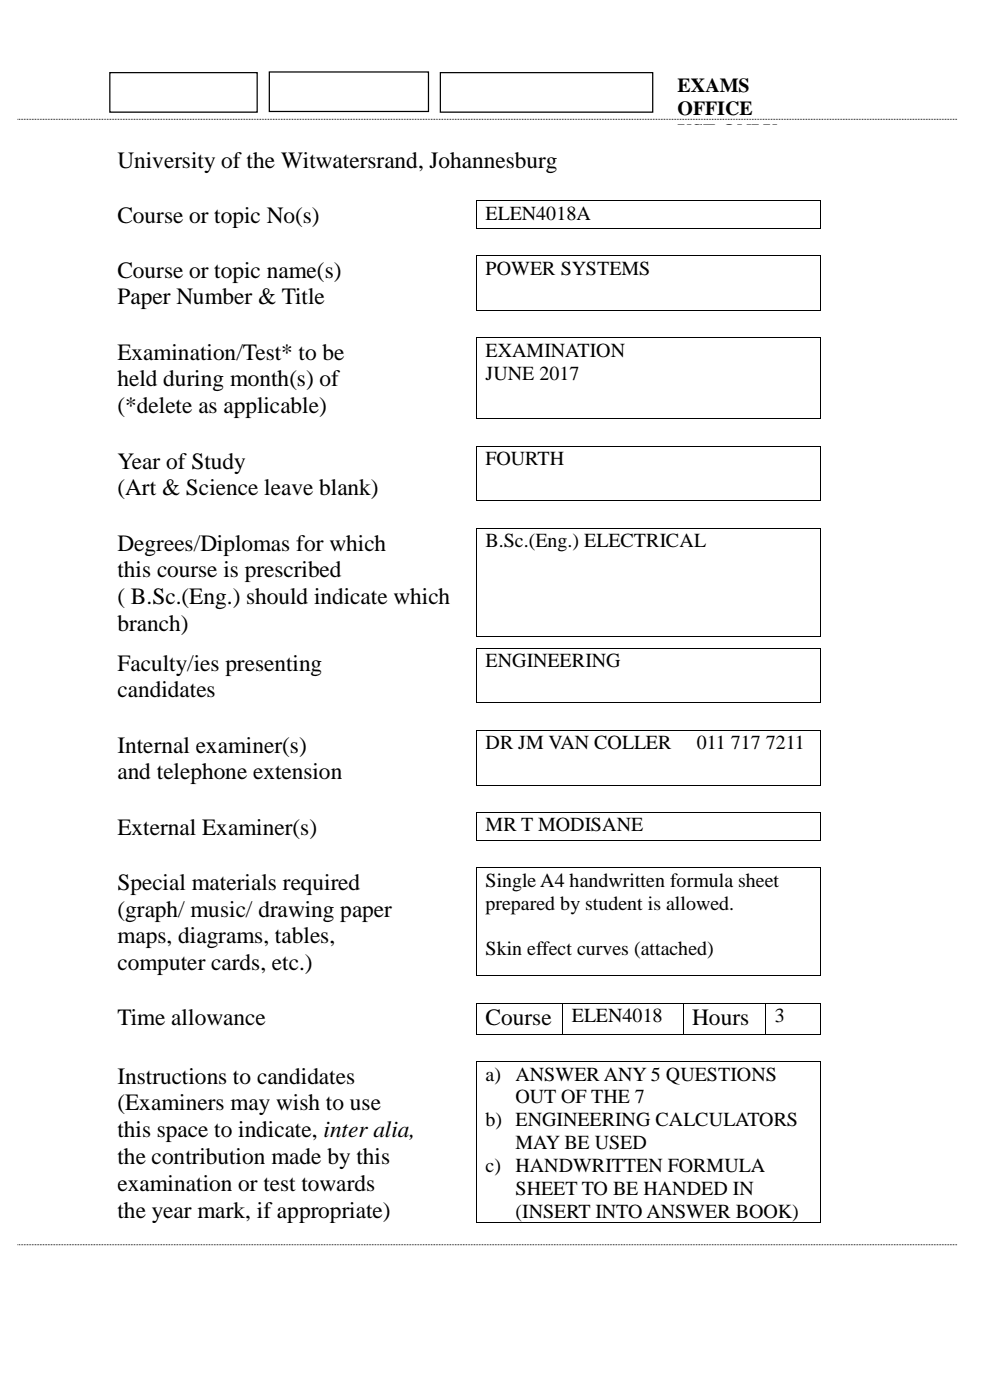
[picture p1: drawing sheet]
<svg xmlns="http://www.w3.org/2000/svg" width="210mm" height="297mm" viewBox="0 0 210 297" stroke-linecap="round" stroke-linejoin="round" font-family="sans-serif">
<defs><g id="words">
<g font-size="5">
<text x="24.9" y="35.7">University of the Witwatersrand, Johannesburg</text>
<text x="24.9" y="47.3">Course or topic No(s)</text>
<text x="24.9" y="58.9">Course or topic name(s)</text>
<text x="24.9" y="64.6">Paper Number &amp; Title</text>
<text x="24.9" y="76.3">Examination/Test* to be</text>
<text x="24.9" y="82">held during month(s) of</text>
<text x="24.9" y="87.7">(*delete as applicable)</text>
<text x="24.9" y="99.4">Year of Study</text>
<text x="24.9" y="105.1">(Art &amp; Science leave blank)</text>
<text x="24.9" y="116.8">Degrees/Diplomas for which</text>
<text x="24.9" y="122.5">this course is prescribed</text>
<text x="24.9" y="128.2">( B.Sc.(Eng.) should indicate which</text>
<text x="24.9" y="133.8">branch)</text>
<text x="24.9" y="142.3">Faculty/ies presenting</text>
<text x="24.9" y="148">candidates</text>
<text x="24.9" y="159.7">Internal examiner(s)</text>
<text x="24.9" y="165.4">and telephone extension</text>
<text x="24.9" y="177.1">External Examiner(s)</text>
<text x="24.9" y="188.8">Special materials required</text>
<text x="24.9" y="194.5">(graph/ music/ drawing paper</text>
<text x="24.9" y="200.2">maps, diagrams, tables,</text>
<text x="24.9" y="205.8">computer cards, etc.)</text>
<text x="24.9" y="217.6">Time allowance</text>
<text x="103" y="217.6">Course</text>
<text x="146.8" y="217.6">Hours</text>
<text x="24.9" y="229.9">Instructions to candidates</text>
<text x="24.9" y="235.6">(Examiners may wish to use</text>
<text x="24.9" y="241.3">this space to indicate, inter alia,</text>
<text x="24.9" y="247">the contribution made by this</text>
<text x="24.9" y="252.7">examination or test towards</text>
<text x="24.9" y="258.4">the year mark, if appropriate)</text>
</g>
<g font-size="4.2">
<text x="143.7" y="19.6">EXAMS</text>
<text x="143.7" y="24.4">OFFICE</text>
<text x="143.7" y="29.3">USE ONLY</text>
<text x="103" y="46.6">ELEN4018A</text>
<text x="103" y="58.3">POWER SYSTEMS</text>
<text x="103" y="75.7">EXAMINATION</text>
<text x="103" y="80.5">JUNE 2017</text>
<text x="103" y="98.7">FOURTH</text>
<text x="103" y="116.1">B.Sc.(Eng.) ELECTRICAL</text>
<text x="103" y="141.6">ENGINEERING</text>
<text x="103" y="159">DR JM VAN COLLER</text>
<text x="147.8" y="159">011 717 7211</text>
<text x="103" y="176.4">MR T MODISANE</text>
<text x="103" y="188.1">Single A4 handwritten formula sheet</text>
<text x="103" y="193">prepared by student is allowed.</text>
<text x="103" y="202.7">Skin effect curves (attached)</text>
<text x="121.3" y="216.9">ELEN4018</text>
<text x="164.4" y="216.9">3</text>
<text x="103" y="229.3">a)</text>
<text x="109.4" y="229.3">ANSWER ANY 5 QUESTIONS</text>
<text x="103" y="239">b) ENGINEERING CALCULATORS</text>
<text x="109.4" y="234.1">OUT OF THE 7</text>
<text x="109.4" y="243.9">MAY BE USED</text>
<text x="103" y="248.7">c)</text>
<text x="109.4" y="248.7">HANDWRITTEN FORMULA</text>
<text x="109.4" y="253.6">SHEET TO BE HANDED IN</text>
<text x="109.4" y="258.5">(INSERT INTO ANSWER BOOK)</text>
</g>
</g></defs>
<path d="M3.7 25.3h199.5M3.7 264.1h199.5" fill="none" stroke="#000" stroke-width=".21" stroke-dasharray=".2 .2" stroke-linecap="butt"/>
<g fill="#000">
<path d="M101 42.4h.2v.2h-.2z" fill-rule="evenodd"/>
<path d="M101 42.4h.2v.2h-.2z" fill-rule="evenodd"/>
<path d="M101 48.3h.2v.2h-.2z" fill-rule="evenodd"/>
<path d="M101 48.3h.2v.2h-.2z" fill-rule="evenodd"/>
<path d="M101 54.2h.2v.1h-.2z" fill-rule="evenodd"/>
<path d="M101 54.2h.2v.1h-.2z" fill-rule="evenodd"/>
<path d="M174.1 42.4h.1v.2h-.1z" fill-rule="evenodd"/>
<path d="M174.1 42.4h.1v.2h-.1z" fill-rule="evenodd"/>
<path d="M174.1 48.3h.1v.2h-.1z" fill-rule="evenodd"/>
<path d="M174.1 48.3h.1v.2h-.1z" fill-rule="evenodd"/>
<path d="M174.1 54.2h.1v.1h-.1z" fill-rule="evenodd"/>
<path d="M174.1 54.2h.1v.1h-.1z" fill-rule="evenodd"/>
<path d="M101 65.7h.2v.2h-.2z" fill-rule="evenodd"/>
<path d="M101 65.7h.2v.2h-.2z" fill-rule="evenodd"/>
<path d="M101 71.6h.2v.1h-.2z" fill-rule="evenodd"/>
<path d="M101 71.6h.2v.1h-.2z" fill-rule="evenodd"/>
<path d="M174.1 65.7h.1v.2h-.1z" fill-rule="evenodd"/>
<path d="M174.1 65.7h.1v.2h-.1z" fill-rule="evenodd"/>
<path d="M174.1 71.6h.1v.1h-.1z" fill-rule="evenodd"/>
<path d="M174.1 71.6h.1v.1h-.1z" fill-rule="evenodd"/>
<path d="M101 88.8h.2v.1h-.2z" fill-rule="evenodd"/>
<path d="M101 88.8h.2v.1h-.2z" fill-rule="evenodd"/>
<path d="M101 94.6h.2v.2h-.2z" fill-rule="evenodd"/>
<path d="M101 94.6h.2v.2h-.2z" fill-rule="evenodd"/>
<path d="M174.1 88.8h.1v.1h-.1z" fill-rule="evenodd"/>
<path d="M174.1 88.8h.1v.1h-.1z" fill-rule="evenodd"/>
<path d="M174.1 94.6h.1v.2h-.1z" fill-rule="evenodd"/>
<path d="M174.1 94.6h.1v.2h-.1z" fill-rule="evenodd"/>
<path d="M101 106.1h.2v.2h-.2z" fill-rule="evenodd"/>
<path d="M101 106.1h.2v.2h-.2z" fill-rule="evenodd"/>
<path d="M101 112h.2v.2h-.2z" fill-rule="evenodd"/>
<path d="M101 112h.2v.2h-.2z" fill-rule="evenodd"/>
<path d="M174.1 106.1h.1v.2h-.1z" fill-rule="evenodd"/>
<path d="M174.1 106.1h.1v.2h-.1z" fill-rule="evenodd"/>
<path d="M174.1 112h.1v.2h-.1z" fill-rule="evenodd"/>
<path d="M174.1 112h.1v.2h-.1z" fill-rule="evenodd"/>
<path d="M101 134.9h.2v.2h-.2z" fill-rule="evenodd"/>
<path d="M101 134.9h.2v.2h-.2z" fill-rule="evenodd"/>
<path d="M101 137.5h.2v.2h-.2z" fill-rule="evenodd"/>
<path d="M101 137.5h.2v.2h-.2z" fill-rule="evenodd"/>
<path d="M174.1 134.9h.1v.2h-.1z" fill-rule="evenodd"/>
<path d="M174.1 134.9h.1v.2h-.1z" fill-rule="evenodd"/>
<path d="M174.1 137.5h.1v.2h-.1z" fill-rule="evenodd"/>
<path d="M174.1 137.5h.1v.2h-.1z" fill-rule="evenodd"/>
<path d="M101 149.1h.2v.1h-.2z" fill-rule="evenodd"/>
<path d="M101 149.1h.2v.1h-.2z" fill-rule="evenodd"/>
<path d="M101 154.9h.2v.2h-.2z" fill-rule="evenodd"/>
<path d="M101 154.9h.2v.2h-.2z" fill-rule="evenodd"/>
<path d="M174.1 149.1h.1v.1h-.1z" fill-rule="evenodd"/>
<path d="M174.1 149.1h.1v.1h-.1z" fill-rule="evenodd"/>
<path d="M174.1 154.9h.1v.2h-.1z" fill-rule="evenodd"/>
<path d="M174.1 154.9h.1v.2h-.1z" fill-rule="evenodd"/>
<path d="M101 166.5h.2v.1h-.2z" fill-rule="evenodd"/>
<path d="M101 166.5h.2v.1h-.2z" fill-rule="evenodd"/>
<path d="M101 172.3h.2v.2h-.2z" fill-rule="evenodd"/>
<path d="M101 172.3h.2v.2h-.2z" fill-rule="evenodd"/>
<path d="M101 178.2h.2v.1h-.2z" fill-rule="evenodd"/>
<path d="M101 178.2h.2v.1h-.2z" fill-rule="evenodd"/>
<path d="M174.1 166.5h.1v.1h-.1z" fill-rule="evenodd"/>
<path d="M174.1 166.5h.1v.1h-.1z" fill-rule="evenodd"/>
<path d="M174.1 172.3h.1v.2h-.1z" fill-rule="evenodd"/>
<path d="M174.1 172.3h.1v.2h-.1z" fill-rule="evenodd"/>
<path d="M174.1 178.2h.1v.1h-.1z" fill-rule="evenodd"/>
<path d="M174.1 178.2h.1v.1h-.1z" fill-rule="evenodd"/>
<path d="M101 184h.2v.2h-.2z" fill-rule="evenodd"/>
<path d="M101 184h.2v.2h-.2z" fill-rule="evenodd"/>
<path d="M174.1 184h.1v.2h-.1z" fill-rule="evenodd"/>
<path d="M174.1 184h.1v.2h-.1z" fill-rule="evenodd"/>
<path d="M101 206.9h.2v.2h-.2z" fill-rule="evenodd"/>
<path d="M101 206.9h.2v.2h-.2z" fill-rule="evenodd"/>
<path d="M101 212.7h.2v.2h-.2z" fill-rule="evenodd"/>
<path d="M101 212.7h.2v.2h-.2z" fill-rule="evenodd"/>
<path d="M101 219.3h.2v.2h-.2z" fill-rule="evenodd"/>
<path d="M101 219.3h.2v.2h-.2z" fill-rule="evenodd"/>
<path d="M119.3 212.7h.1v.2h-.1z" fill-rule="evenodd"/>
<path d="M119.3 219.3h.1v.2h-.1z" fill-rule="evenodd"/>
<path d="M144.8 212.7h.2v.2h-.2z" fill-rule="evenodd"/>
<path d="M144.8 219.3h.2v.2h-.2z" fill-rule="evenodd"/>
<path d="M162.4 212.7h.1v.2h-.1z" fill-rule="evenodd"/>
<path d="M162.4 219.3h.1v.2h-.1z" fill-rule="evenodd"/>
<path d="M174.1 206.9h.1v.2h-.1z" fill-rule="evenodd"/>
<path d="M174.1 206.9h.1v.2h-.1z" fill-rule="evenodd"/>
<path d="M174.1 212.7h.1v.2h-.1z" fill-rule="evenodd"/>
<path d="M174.1 212.7h.1v.2h-.1z" fill-rule="evenodd"/>
<path d="M174.1 219.3h.1v.2h-.1z" fill-rule="evenodd"/>
<path d="M174.1 219.3h.1v.2h-.1z" fill-rule="evenodd"/>
<path d="M101 225.2h.2v.1h-.2z" fill-rule="evenodd"/>
<path d="M101 225.2h.2v.1h-.2z" fill-rule="evenodd"/>
<path d="M174.1 225.2h.1v.1h-.1z" fill-rule="evenodd"/>
<path d="M174.1 225.2h.1v.1h-.1z" fill-rule="evenodd"/>
<path d="M101 259.4h.2v.2h-.2z" fill-rule="evenodd"/>
<path d="M101 259.4h.2v.2h-.2z" fill-rule="evenodd"/>
<path d="M174.1 259.4h.1v.2h-.1z" fill-rule="evenodd"/>
<path d="M174.1 259.4h.1v.2h-.1z" fill-rule="evenodd"/>
</g>
<g fill="none" stroke="#000" stroke-width=".21">
<path d="M101.1 42.6v5.7M101.1 54.3v11.4M101.2 42.5h72.9M101.2 48.4h72.9M101.2 54.2h72.9M174.2 42.6v5.7M174.2 54.3v11.4M101.1 71.7v17.1M101.2 65.8h72.9M101.2 71.6h72.9M174.2 71.7v17.1M101.1 94.8v11.3"/>
<path d="M101.2 88.9h72.9M101.2 94.7h72.9M174.2 94.8v11.3M101.1 112.2v22.7M101.2 106.2h72.9M101.2 112.1h72.9M174.2 112.2v22.7M101.1 137.7v11.4M101.2 135h72.9M101.2 137.6h72.9M174.2 137.7v11.4M101.1 155.1v11.4"/>
<path d="M101.2 149.2h72.9M101.2 155h72.9M174.2 155.1v11.4M101.1 172.5v5.7M101.2 166.6h72.9M101.2 172.4h72.9M101.2 178.2h72.9M174.2 172.5v5.7M101.1 184.2v22.7M101.2 184.1h72.9M174.2 184.2v22.7M101.1 212.9v6.4"/>
<path d="M101.2 207h72.9M101.2 212.8h18.1M101.2 219.4h18.1M119.4 212.9v6.4M119.4 212.8h25.4M119.4 219.4h25.4M144.9 212.9v6.4M145 212.8h17.4M145 219.4h17.4M162.5 212.9v6.4M162.5 212.8h11.6M162.5 219.4h11.6"/>
<path d="M174.2 212.9v6.4M101.1 225.3v34.1M101.2 225.2h72.9M174.2 225.3v34.1M101.2 259.5h72.9"/>
</g>
<path d="M57.1 15.3h33.8v8.4h-33.8z" fill-rule="evenodd" fill="#fff"/>
<path d="M57.1 15.3h33.8v8.4h-33.8z" fill="none" stroke="#000" stroke-width=".26"/>
<path d="M93.4 15.4h45.1v8.4h-45.1z" fill-rule="evenodd" fill="#fff"/>
<path d="M93.4 15.4h45.1v8.4h-45.1z" fill="none" stroke="#000" stroke-width=".26"/>
<path d="M23.3 15.4h31.3v8.4h-31.3z" fill-rule="evenodd" fill="#fff"/>
<path d="M23.3 15.4h31.3v8.4h-31.3z" fill="none" stroke="#000" stroke-width=".26"/>
<use href="#words"/>
</svg>
